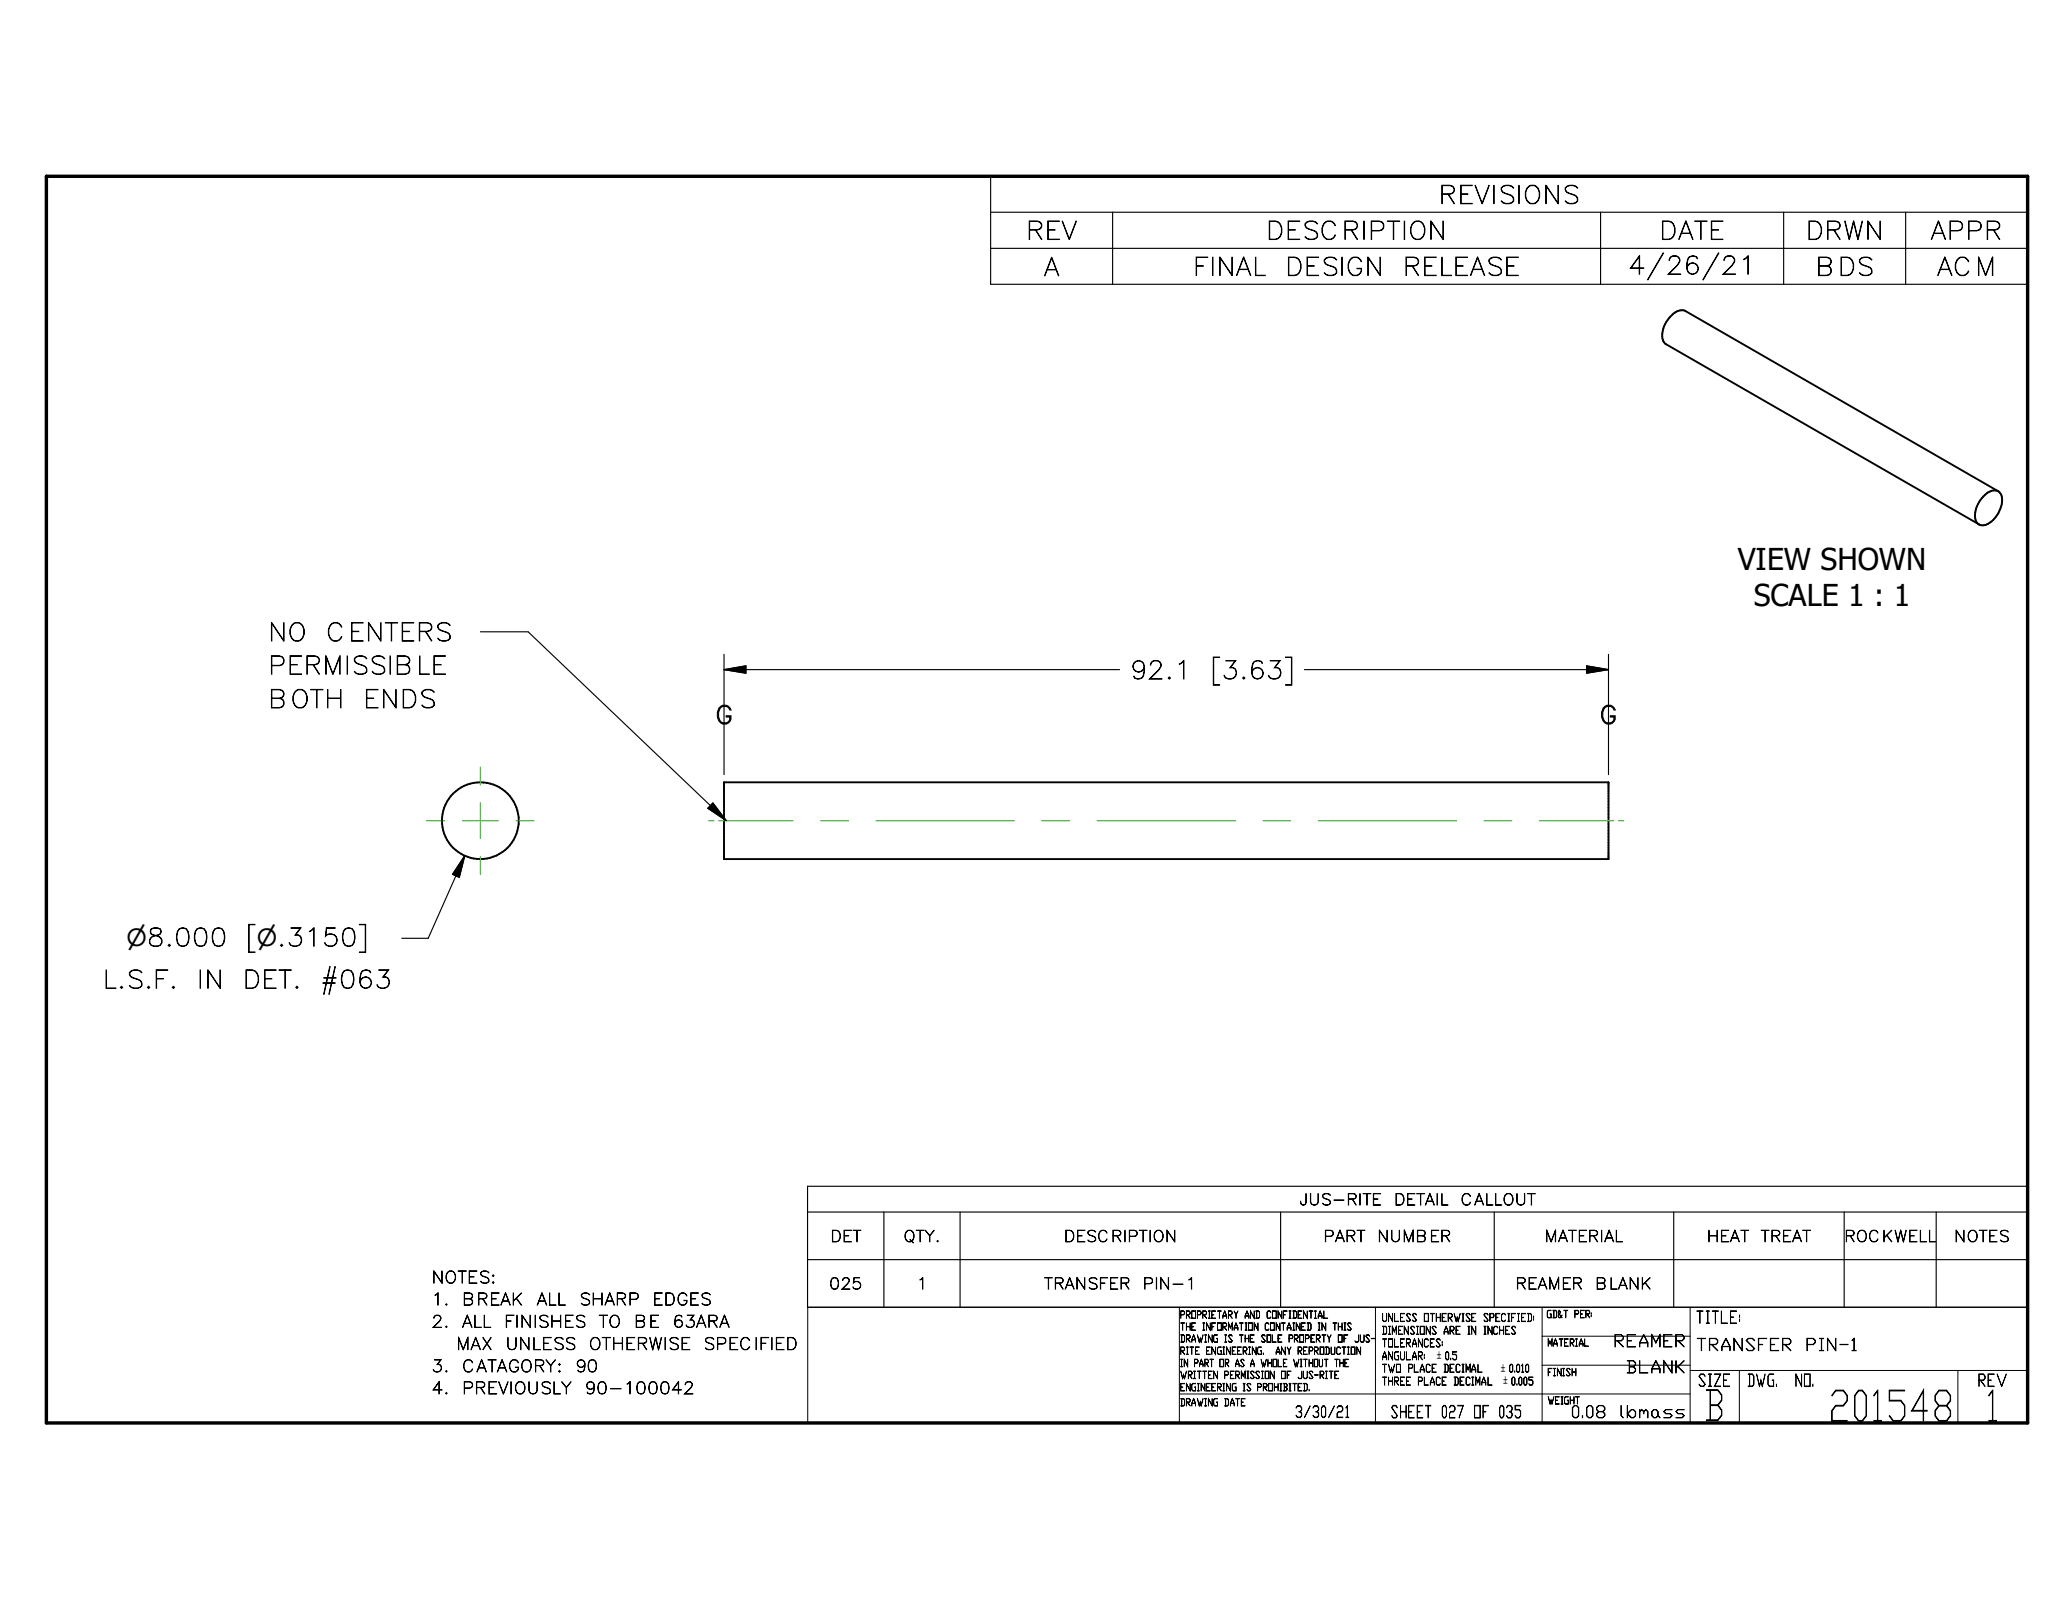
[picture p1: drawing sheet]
<svg xmlns="http://www.w3.org/2000/svg" width="279mm" height="216mm" viewBox="0 0 279 216" stroke-linecap="round" stroke-linejoin="round" font-family="sans-serif">
<defs><g id="words">
<g font-size="5.7">
<text x="246.6" y="191.7">201548</text>
<text x="267.8" y="191.7">1</text>
</g>
<text font-size="5.6" x="229.7" y="191.6">B</text>
<g font-size="4.1">
<text x="234.4" y="76.9">VIEW SHOWN</text>
<text x="236.6" y="81.7">SCALE 1 : 1</text>
</g>
<g font-size="3.4">
<text x="96.4" y="97.7">G</text>
<text x="215.7" y="97.7">G</text>
</g>
<g font-size="3.3">
<text x="194.1" y="27.5">REVISIONS</text>
<text x="138.4" y="32.3">REV</text>
<text x="170.8" y="32.3">DESCRIPTION</text>
<text x="223.8" y="32.3">DATE</text>
<text x="243.6" y="32.3">DRWN</text>
<text x="260.4" y="32.3">APPR</text>
<text x="140.8" y="37.2">A</text>
<text x="160.9" y="37.2">FINAL</text>
<text x="173.4" y="37.2">DESIGN</text>
<text x="189.2" y="37.2">RELEASE</text>
<text x="219.6" y="37">4/26/21</text>
<text x="244.9" y="37.2">BDS</text>
<text x="261.3" y="37.2">ACM</text>
<text x="36.2" y="86.5">NO</text>
<text x="44" y="86.5">CENTERS</text>
<text x="36.2" y="91">PERMISSIBLE</text>
<text x="36.2" y="95.5">BOTH</text>
<text x="49" y="95.5">ENDS</text>
<text x="152.4" y="91.6">92.1</text>
<text x="163.3" y="91.6">[3.63]</text>
<text x="33.2" y="127.7">[n.3150]</text>
<text x="13.8" y="133.4">L.S.F.</text>
<text x="26.5" y="133.4">IN</text>
<text x="32.7" y="133.4">DET.</text>
<text x="43.2" y="133.4">#063</text>
</g>
<text font-size="3.2" x="17.1" y="127.7">n8.000</text>
<g font-size="2.3">
<text x="228.7" y="178.6">TITLE:</text>
<text x="217.6" y="181.7">REAMER</text>
<text x="219.3" y="185.2">BLANK</text>
<text x="228.7" y="182.2">TRANSFER</text>
<text x="243.5" y="182.2">PIN-1</text>
<text x="187.6" y="191.3">SHEET 027 OF 035</text>
<text x="211.9" y="191.3">0.08</text>
<text x="218.4" y="191.3">lbmass</text>
<text x="229" y="187.1">SIZE</text>
<text x="235.7" y="187.1">DWG.</text>
<text x="242.1" y="187.1">NO.</text>
<text x="266.8" y="187.1">REV</text>
</g>
<g font-size="2.2">
<text x="58.2" y="173.1">NOTES:</text>
<text x="58.2" y="176.1">1.</text>
<text x="58.2" y="179.1">2.</text>
<text x="62.3" y="176.1">BREAK</text>
<text x="62.3" y="179.1">ALL</text>
<text x="68" y="179.1">FINISHES</text>
<text x="72.4" y="176.1">ALL</text>
<text x="78.1" y="176.1">SHARP</text>
<text x="80.8" y="179.1">TO</text>
<text x="85.5" y="179.1">BE</text>
<text x="88" y="176.1">EDGES</text>
<text x="90.7" y="179.1">63ARA</text>
<text x="58.2" y="185.1">3.</text>
<text x="61.5" y="182.1">MAX</text>
<text x="62.3" y="185.1">CATAGORY:</text>
<text x="68.2" y="182.1">UNLESS</text>
<text x="77.6" y="185.1">90</text>
<text x="79.4" y="182.1">OTHERWISE</text>
<text x="94.9" y="182.1">SPECIFIED</text>
<text x="58.2" y="188.1">4.</text>
<text x="62.3" y="188.1">PREVIOUSLY</text>
<text x="78.8" y="188.1">90-100042</text>
</g>
<g font-size="2.1">
<text x="112" y="167.6">DET</text>
<text x="121.9" y="167.6">QTY.</text>
<text x="143.5" y="167.6">DESCRIPTION</text>
<text x="175.3" y="162.6">JUS-RITE</text>
<text x="178.5" y="167.6">PART</text>
<text x="185.8" y="167.6">NUMBER</text>
<text x="188.1" y="162.6">DETAIL</text>
<text x="197" y="162.6">CALLOUT</text>
<text x="208.4" y="167.6">MATERIAL</text>
<text x="230.3" y="167.6">HEAT</text>
<text x="237.5" y="167.6">TREAT</text>
<text x="248.8" y="167.6">ROCKWELL</text>
<text x="263.6" y="167.6">NOTES</text>
<text x="111.8" y="173.9">025</text>
<text x="123.7" y="173.9">1</text>
<text x="140.8" y="173.9">TRANSFER</text>
<text x="154.1" y="173.9">PIN-1</text>
<text x="204.4" y="173.9">REAMER</text>
<text x="215.2" y="173.9">BLANK</text>
<text x="174.7" y="191.3">3/30/21</text>
</g>
<g font-size="1.5">
<text x="186.4" y="178.3">UNLESS OTHERWISE SPECIFIED:</text>
<text x="186.4" y="180">DIMENSIONS ARE IN INCHES</text>
<text x="186.4" y="181.7">TOLERANCES:</text>
<text x="186.4" y="183.5">ANGULAR:</text>
<text x="186.4" y="185.2">TWO PLACE DECIMAL</text>
<text x="186.4" y="186.9">THREE PLACE DECIMAL</text>
</g>
<g font-size="1.4">
<text x="193.9" y="183.4">`0.5</text>
<text x="202.5" y="185.1">`0.010</text>
<text x="202.8" y="186.8">`0.005</text>
</g>
<g font-size="1.3">
<text x="159.2" y="177.9">PROPRIETARY AND CONFIDENTIAL</text>
<text x="159.2" y="179.5">THE INFORMATION CONTAINED IN THIS</text>
<text x="208.6" y="177.8">GD&amp;T PER:</text>
<text x="159.2" y="181.1">DRAWING IS THE SOLE PROPERTY OF JUS-</text>
<text x="159.2" y="182.8">RITE ENGINEERING.</text>
<text x="159.2" y="184.4">IN PART OR AS A WHOLE WITHOUT THE</text>
<text x="172" y="182.8">ANY REPRODUCTION</text>
<text x="208.7" y="181.7">MATERIAL</text>
<text x="208.7" y="185.6">FINISH</text>
<text x="159.2" y="189.7">DRAWING DATE</text>
<text x="159.2" y="186">WRITTEN PERMISSION OF JUS-RITE</text>
<text x="159.2" y="187.7">ENGINEERING IS PROHIBITED.</text>
<text x="208.7" y="189.4">WEIGHT</text>
</g>
</g></defs>
<g fill="none" stroke="#000" stroke-width=".25">
<path d="M267.6 67a1.58 1.58 0 0 1 2.2-.6 2.22 2.22 0 0 1 0 2.5 2.9 2.9 0 0 1-2.4 2 1.13 1.13 0 0 1-.9-1.4 3.8 3.8 0 0 1 1.1-2.5zM269.6 66.3l-42.2-24.3a1.77 1.77 0 0 0-2.1 .7 3.3 3.3 0 0 0-.9 3.4l.4 .4 42.2 24.3M97.7 105.6h119.3v10.3h-119.3z"/>
<circle cx="64.8" cy="110.7" r="5.2"/>
</g>
<path d="M6.3 23.8h267.3v168.2h-267.3z" fill="none" stroke="#000" stroke-width=".46"/>
<path d="M109 176.4h164.6v15.6h-164.6zM159.1 176.4v15.6M185.6 176.4v15.6M208 176.4v15.6M228 176.4v15.6M159.1 188.1h68.9M208 180.3h20M208 184.2h20M228 184.9h45.6M234.7 184.9v7.1M264.1 184.9v7.1" fill="none" stroke="#000" stroke-width=".13"/>
<g fill="none" stroke="#000" stroke-width=".15">
<path d="M133.6 23.8h140v14.6h-140zM133.6 28.6h140M133.6 33.5h140M150.1 28.6v9.8M215.9 28.6v9.8M240.6 28.6v9.8M257.1 28.6v9.8M64.8 85.3h6.4l26.7 25.4M97.7 90.4h53.3M97.7 90.4l2.9-.6v1zM97.7 88.3v16.2M176 90.4h41"/>
<path d="M214.1 89.8l2.9 .6-2.9 .4zM217 88.3v16.2M62.7 115.5l-4.9 11.1h-3.6M62.7 115.5l-.7 2.9-1-.4zM97.9 110.7l-2.4-1.6 .7-.7 1.7 2.3M108.9 160.1h164.7v16.3h-164.7zM108.9 163.5h164.7M108.9 170h164.7M119.2 163.5v12.9M129.5 163.5v12.9M172.8 163.5v12.9M201.6 163.5v12.9"/>
<path d="M225.8 163.5v12.9M248.8 163.5v12.9M261.2 163.5v12.9"/>
</g>
<g fill="none" stroke="#23a718" stroke-width=".15">
<path d="M57.6 110.7h2.4M62.4 110.7h4.8M64.8 103.5v2.4M64.8 108.3v4.9M64.8 115.6v2.4M69.6 110.7h2.4M95.6 110.7h.7M97 110.7h10M110.7 110.7h3.8M118.2 110.7h18.6M140.6 110.7h3.7M148 110.7h18.7"/>
<path d="M170.4 110.7h3.7M177.9 110.7h18.6M200.2 110.7h3.8M207.7 110.7h10M218.4 110.7h.7"/>
</g>
<path d="M97.7 90.4l2.9-.6v1zM214.1 89.8l2.9 .6-2.9 .4zM62.7 115.5l-.7 2.9-1-.4zM96.2 108.4l1.8 2.3-2.5-1.6z" fill="#000" stroke="#000" stroke-width=".15"/>
<use href="#words"/>
</svg>
